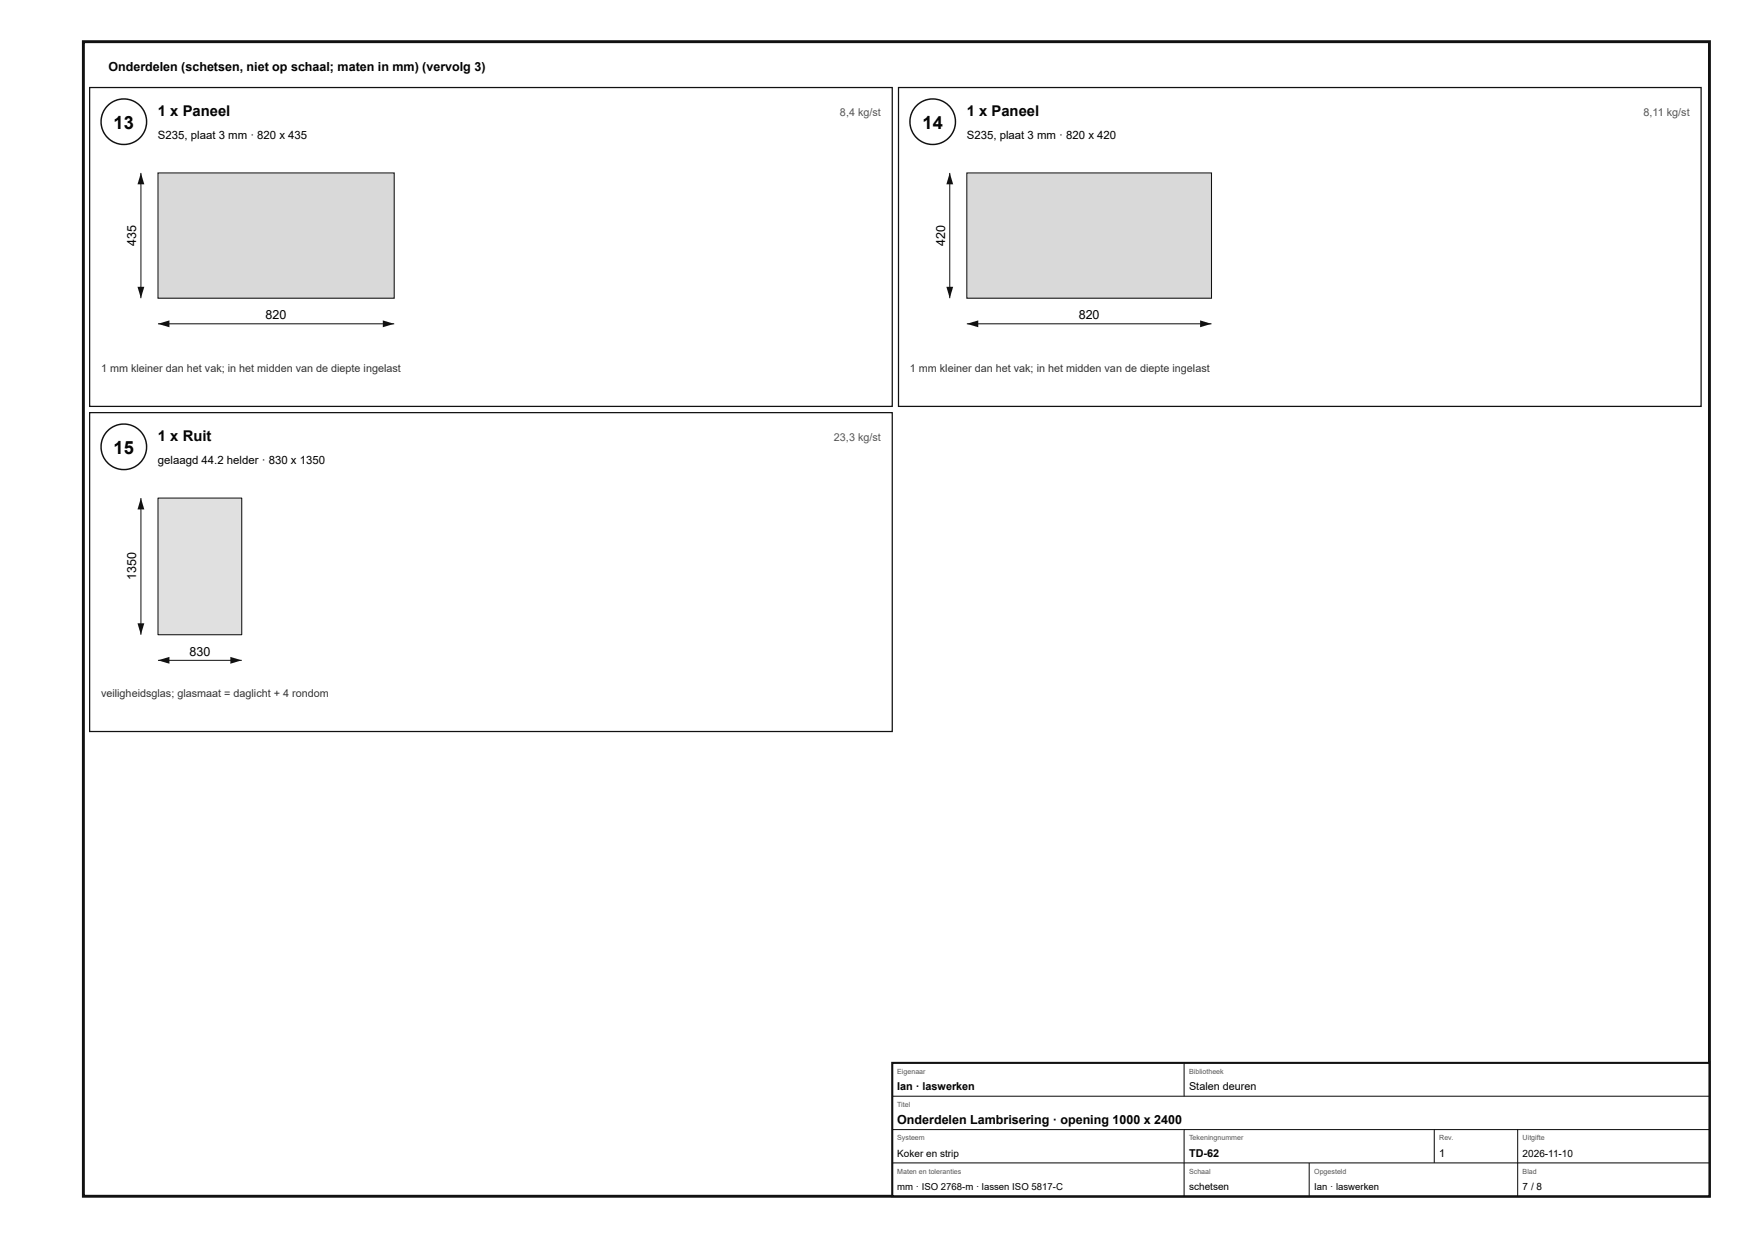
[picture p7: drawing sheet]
<svg xmlns="http://www.w3.org/2000/svg" width="420mm" height="297mm" viewBox="0 0 420 297" stroke-linecap="round" stroke-linejoin="round" font-family="sans-serif">
<defs><g id="words">
<g font-size="4.4">
<text x="27.3" y="30.8">13</text>
<text x="221.3" y="30.8">14</text>
<text x="27.3" y="108.8">15</text>
</g>
<g font-size="3.6">
<text x="37.9" y="27.8">1 x Paneel</text>
<text x="231.9" y="27.8">1 x Paneel</text>
<text x="37.9" y="105.8">1 x Ruit</text>
</g>
<g font-size="3">
<text x="26" y="17">Onderdelen (schetsen, niet op schaal; maten in mm) (vervolg 3)</text>
<text x="32.7" y="59" transform="rotate(-90 32.7 59)">435</text>
<text x="226.7" y="59" transform="rotate(-90 226.7 59)">420</text>
<text x="63.7" y="76.6">820</text>
<text x="258.7" y="76.6">820</text>
<text x="32.7" y="139.2" transform="rotate(-90 32.7 139.2)">1350</text>
<text x="45.4" y="157.3">830</text>
<text x="215.2" y="269.6">Onderdelen Lambrisering · opening 1000 x 2400</text>
</g>
<g font-size="2.7">
<text x="37.9" y="33.3">S235, plaat 3 mm · 820 x 435</text>
<text x="231.9" y="33.3">S235, plaat 3 mm · 820 x 420</text>
<text x="37.9" y="111.3">gelaagd 44.2 helder · 830 x 1350</text>
</g>
<g font-size="2.6" fill="#555">
<text x="201.5" y="27.8">8,4 kg/st</text>
<text x="394.2" y="27.8">8,11 kg/st</text>
<text x="200" y="105.8">23,3 kg/st</text>
</g>
<g font-size="2.6" fill="#333">
<text x="24.2" y="89.3">1 mm kleiner dan het vak; in het midden van de diepte ingelast</text>
<text x="218.2" y="89.3">1 mm kleiner dan het vak; in het midden van de diepte ingelast</text>
<text x="24.2" y="167.3">veiligheidsglas; glasmaat = daglicht + 4 rondom</text>
</g>
<g font-size="2.6">
<text x="215.2" y="261.6">Ian · laswerken</text>
<text x="285.2" y="261.6">Stalen deuren</text>
<text x="285.2" y="277.6">TD-62</text>
<text x="345.2" y="277.6">1</text>
</g>
<g font-size="2.4">
<text x="215.2" y="277.6">Koker en strip</text>
<text x="365.2" y="277.6">2026-11-10</text>
<text x="285.2" y="285.6">schetsen</text>
<text x="365.2" y="285.6">7 / 8</text>
</g>
<g font-size="2.3">
<text x="215.2" y="285.6">mm · ISO 2768-m · lassen ISO 5817-C</text>
<text x="315.2" y="285.6">Ian · laswerken</text>
</g>
<g font-size="1.7" fill="#555">
<text x="215.2" y="257.6">Eigenaar</text>
<text x="285.2" y="257.6">Bibliotheek</text>
<text x="215.2" y="265.6">Titel</text>
<text x="215.2" y="273.6">Systeem</text>
<text x="285.2" y="273.6">Tekeningnummer</text>
<text x="345.2" y="273.6">Rev.</text>
<text x="365.2" y="273.6">Uitgifte</text>
<text x="215.2" y="281.6">Maten en toleranties</text>
<text x="285.2" y="281.6">Schaal</text>
<text x="315.2" y="281.6">Opgesteld</text>
<text x="365.2" y="281.6">Blad</text>
</g>
</g></defs>
<path d="M20 10h390v277h-390z" fill="none" stroke="#111" stroke-width=".7" stroke-linecap="butt"/>
<path d="M21.5 21h192.5v76.5h-192.5z" fill="none" stroke="#111" stroke-width=".3"/>
<circle cx="29.7" cy="29.2" r="5.5" fill="#fff"/>
<circle cx="29.7" cy="29.2" r="5.5" fill="none" stroke="#111" stroke-width=".35"/>
<path d="M37.9 41.5h56.6v30h-56.6z" fill="#d7dadc"/>
<path d="M37.9 41.5h56.6v30h-56.6z" fill="none" stroke="#111" stroke-width=".25"/>
<path d="M37.9 77.7h56.6" fill="none" stroke="#111" stroke-width=".24"/>
<g fill="#111">
<path d="M37.9 77.7l2.7-.8v1.6z"/>
<path d="M91.8 76.9l2.7 .8-2.7 .8z"/>
</g>
<path d="M33.8 41.5v30" fill="none" stroke="#111" stroke-width=".24"/>
<g fill="#111">
<path d="M33.8 41.5l.8 2.7h-1.6z"/>
<path d="M33 68.8h1.6l-.8 2.7z"/>
</g>
<path d="M215.5 21h192.5v76.5h-192.5z" fill="none" stroke="#111" stroke-width=".3"/>
<circle cx="223.7" cy="29.2" r="5.5" fill="#fff"/>
<circle cx="223.7" cy="29.2" r="5.5" fill="none" stroke="#111" stroke-width=".35"/>
<path d="M231.9 41.5h58.7v30h-58.7z" fill="#d7dadc"/>
<path d="M231.9 41.5h58.7v30h-58.7z" fill="none" stroke="#111" stroke-width=".25"/>
<path d="M231.9 77.7h58.7" fill="none" stroke="#111" stroke-width=".24"/>
<g fill="#111">
<path d="M231.9 77.7l2.7-.8v1.6z"/>
<path d="M287.8 76.9l2.8 .8-2.8 .8z"/>
</g>
<path d="M227.8 41.5v30" fill="none" stroke="#111" stroke-width=".24"/>
<g fill="#111">
<path d="M227.8 41.5l.8 2.7h-1.6z"/>
<path d="M227 68.8h1.6l-.8 2.7z"/>
</g>
<path d="M21.5 99h192.5v76.5h-192.5z" fill="none" stroke="#111" stroke-width=".3"/>
<circle cx="29.7" cy="107.2" r="5.5" fill="#fff"/>
<circle cx="29.7" cy="107.2" r="5.5" fill="none" stroke="#111" stroke-width=".35"/>
<path d="M37.9 119.5h20.1v32.8h-20.1z" fill="#d6e4e9"/>
<path d="M37.9 119.5h20.1v32.8h-20.1z" fill="none" stroke="#111" stroke-width=".25"/>
<path d="M37.9 158.4h20.1" fill="none" stroke="#111" stroke-width=".24"/>
<g fill="#111">
<path d="M37.9 158.4l2.7-.8v1.6z"/>
<path d="M55.2 157.6l2.8 .8-2.8 .8z"/>
</g>
<path d="M33.8 119.5v32.8" fill="none" stroke="#111" stroke-width=".24"/>
<g fill="#111">
<path d="M33.8 119.5l.8 2.7h-1.6z"/>
<path d="M33 149.5h1.6l-.8 2.8z"/>
</g>
<path d="M214 255h196v32h-196z" fill="#fff"/>
<path d="M214 255h196v32h-196z" fill="none" stroke="#111" stroke-width=".5"/>
<path d="M284 255v8M214 263h196M214 271h196M214 279h196M284 271v16M314 279v8M344 271v8M364 271v16" fill="none" stroke="#111" stroke-width=".25"/>
<use href="#words"/>
</svg>
